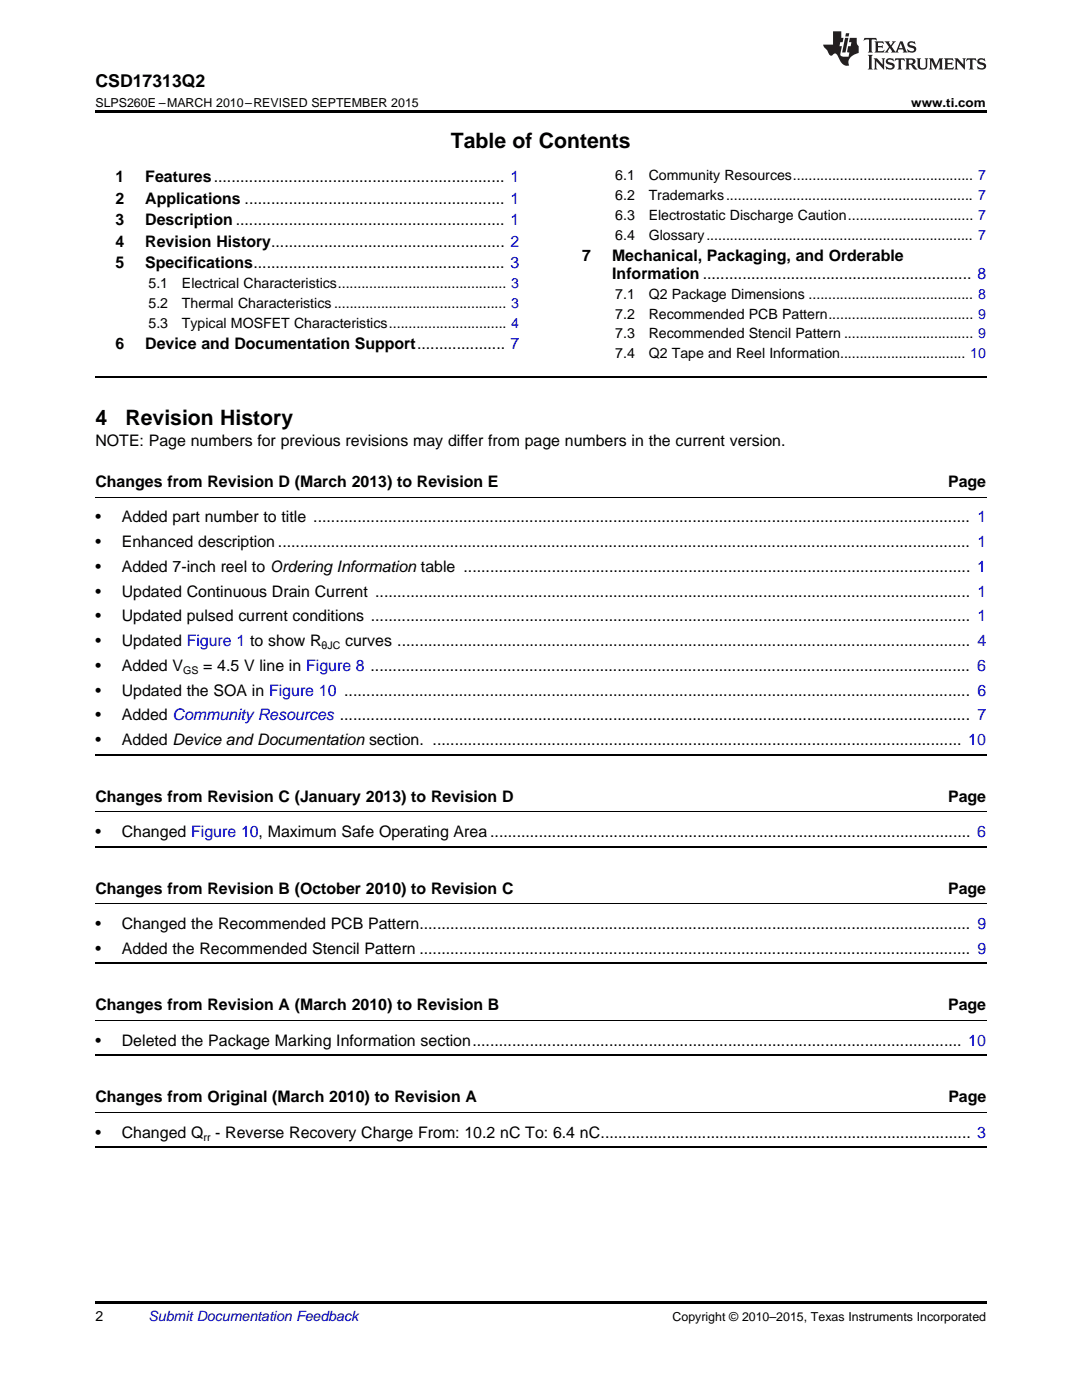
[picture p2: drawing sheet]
<svg xmlns="http://www.w3.org/2000/svg" width="216mm" height="279mm" viewBox="0 0 216 279" stroke-linecap="round" stroke-linejoin="round" font-family="sans-serif">
<defs><g id="words">
<g font-size="4.2">
<text x="90" y="29.6">Table of Contents</text>
<text x="19" y="84.8">4</text>
<text x="25" y="84.8">Revision History</text>
</g>
<text font-size="3.5" x="19" y="17.3">CSD17313Q2</text>
<g font-size="3.2">
<text x="23" y="36.3">1</text>
<text x="23" y="40.6">2</text>
<text x="29" y="36.3">Features.................................................................. 1</text>
<text x="29" y="40.6">Applications ........................................................... 1</text>
<text x="23" y="44.9">3</text>
<text x="29" y="44.9">Description ............................................................. 1</text>
<text x="23" y="49.2">4</text>
<text x="23" y="53.6">5</text>
<text x="29" y="49.2">Revision History..................................................... 2</text>
<text x="29" y="53.6">Specifications......................................................... 3</text>
<text x="116.2" y="52.1">7</text>
<text x="122.1" y="52.1">Mechanical, Packaging, and Orderable</text>
<text x="122.2" y="55.7">Information ............................................................. 8</text>
<text x="23" y="69.7">6</text>
<text x="29" y="69.7">Device and Documentation Support.................... 7</text>
<text x="19" y="89.1">NOTE: Page numbers for previous revisions may differ from page numbers in the current version.</text>
<text x="19" y="97.2">Changes from Revision D (March 2013) to Revision E</text>
<text x="189.2" y="97.2">Page</text>
<text x="19" y="104.2">•</text>
<text x="24.3" y="104.2">Added part number to title ..................................................................................................................................................... 1</text>
<text x="19" y="109.2">•</text>
<text x="24.3" y="109.2">Enhanced description ............................................................................................................................................................. 1</text>
<text x="19" y="114.1">•</text>
<text x="19" y="119.1">•</text>
<text x="24.3" y="114.1">Added 7-inch reel to Ordering Information table ................................................................................................................... 1</text>
<text x="24.3" y="119.1">Updated Continuous Drain Current ....................................................................................................................................... 1</text>
<text x="19" y="124">•</text>
<text x="24.3" y="124">Updated pulsed current conditions ........................................................................................................................................ 1</text>
<text x="19" y="128.9">•</text>
<text x="24.3" y="128.9">Updated Figure 1 to show R</text>
<text x="68.9" y="128.9">curves .................................................................................................................................. 4</text>
<text x="19" y="133.9">•</text>
<text x="24.3" y="133.9">Added V</text>
<text x="40.5" y="133.9">= 4.5 V line in Figure 8 ........................................................................................................................................ 6</text>
<text x="19" y="138.8">•</text>
<text x="19" y="143.8">•</text>
<text x="24.3" y="138.8">Updated the SOA in Figure 10 .............................................................................................................................................. 6</text>
<text x="24.3" y="143.8">Added Community Resources ............................................................................................................................................... 7</text>
<text x="19" y="148.7">•</text>
<text x="24.3" y="148.7">Added Device and Documentation section. ........................................................................................................................ 10</text>
<text x="19" y="160">Changes from Revision C (January 2013) to Revision D</text>
<text x="189.2" y="160">Page</text>
<text x="19" y="167">•</text>
<text x="24.3" y="167">Changed Figure 10, Maximum Safe Operating Area ............................................................................................................. 6</text>
<text x="19" y="178.3">Changes from Revision B (October 2010) to Revision C</text>
<text x="189.2" y="178.3">Page</text>
<text x="19" y="185.4">•</text>
<text x="24.3" y="185.4">Changed the Recommended PCB Pattern............................................................................................................................. 9</text>
<text x="19" y="190.3">•</text>
<text x="24.3" y="190.3">Added the Recommended Stencil Pattern ............................................................................................................................. 9</text>
<text x="19" y="201.6">Changes from Revision A (March 2010) to Revision B</text>
<text x="189.2" y="201.6">Page</text>
<text x="19" y="208.7">•</text>
<text x="24.3" y="208.7">Deleted the Package Marking Information section............................................................................................................... 10</text>
<text x="19" y="220">Changes from Original (March 2010) to Revision A</text>
<text x="189.2" y="220">Page</text>
<text x="19" y="227">•</text>
<text x="24.3" y="227">Changed Q</text>
<text x="42.9" y="227">- Reverse Recovery Charge From: 10.2 nC To: 6.4 nC.................................................................................... 3</text>
</g>
<g font-size="2.8">
<text x="122.8" y="36">6.1</text>
<text x="129.4" y="36">Community Resources.............................................. 7</text>
<text x="122.8" y="39.9">6.2</text>
<text x="129.4" y="39.9">Trademarks............................................................... 7</text>
<text x="122.8" y="43.9">6.3</text>
<text x="122.8" y="47.8">6.4</text>
<text x="129.4" y="43.9">Electrostatic Discharge Caution................................ 7</text>
<text x="129.4" y="47.8">Glossary.................................................................... 7</text>
<text x="29.6" y="57.5">5.1</text>
<text x="36.3" y="57.5">Electrical Characteristics........................................... 3</text>
<text x="122.8" y="59.6">7.1</text>
<text x="129.4" y="59.6">Q2 Package Dimensions .......................................... 8</text>
<text x="29.6" y="61.5">5.2</text>
<text x="29.6" y="65.4">5.3</text>
<text x="36.3" y="61.5">Thermal Characteristics ............................................ 3</text>
<text x="36.3" y="65.4">Typical MOSFET Characteristics.............................. 4</text>
<text x="122.8" y="63.6">7.2</text>
<text x="129.4" y="63.6">Recommended PCB Pattern..................................... 9</text>
<text x="122.8" y="67.5">7.3</text>
<text x="122.8" y="71.5">7.4</text>
<text x="129.4" y="67.5">Recommended Stencil Pattern ................................. 9</text>
<text x="129.4" y="71.5">Q2 Tape and Reel Information................................ 10</text>
<text x="19" y="263.6">2</text>
</g>
<text font-size="2.8" fill="#0000c8" x="29.6" y="263.6">Submit Documentation Feedback</text>
<g font-size="2.5">
<text x="19" y="21.4">SLPS260E –MARCH 2010–REVISED SEPTEMBER 2015</text>
<text x="181.8" y="21.4">www.ti.com</text>
<text x="134.2" y="263.6">Copyright © 2010–2015, Texas Instruments Incorporated</text>
</g>
<g font-size="2.1">
<text x="64.2" y="129.6">θJC</text>
<text x="36.5" y="134.5">GS</text>
<text x="40.6" y="227.6">rr</text>
</g>
</g></defs>
<path d="M19 22h177.8v.5h-177.8zM19 259.7h177.8v.5h-177.8z" fill="#000"/>
<path d="M19 75.2h177.8M19 150.6h177.8M19 169h177.8M19 192.3h177.8M19 210.6h177.8M19 229h177.8" fill="none" stroke="#000" stroke-width=".35"/>
<path d="M19 99.3h177.8M19 162h177.8M19 180.4h177.8M19 203.7h177.8M19 222h177.8" fill="none" stroke="#000" stroke-width=".2"/>
<g fill="#231f20">
<path d="M172.5 7.6l-.1 .5 .4-.2h.6v.1v2.1l-.2 .4h.9l-.2-.4v-2.1l.1-.1h.5l.5 .2-.2-.5zM174.5 8.3l.2 .3v1.5l-.2 .4h1.8l.2-.6a1.04 1.04 0 0 1-1.3 .2v-.7h.6l.3 .2v-.6l-.3 .2h-.6v-.6l.8-.1 .4 .3-.2-.5zM176.5 8.3l.9 1.1-.9 1.1h.8l-.2-.2 .4-.7 .5 .7-.2 .2h1.5l-.2-.2 .2-.4h.9l.1 .4-.2 .2h1l-.3-.3-.7-1.9h-.5l-.9 2-.8-1 .9-1h-.8l.1 .3-.4 .5-.3-.6 .1-.2zM179.7 8.6l.4 1h-.7zM181.3 8.4a.63 .63 0 0 0-.2 .7 .63 .63 0 0 0 .6 .4l.6 .2 .1 .2a.75 .75 0 0 1-.7 .4 .75 .75 0 0 1-.6-.5l.1 .7 .1-.1a1.11 1.11 0 0 0 1.5-.6 1.13 1.13 0 0 0-1.2-.8l-.1-.4a1.04 1.04 0 0 1 1.2 .2l-.2-.5-.2 .1-.4-.2zM173.2 10.9l.2 .4v2.2l-.2 .4h1l-.3-.4v-2.2l.3-.4zM174.3 11.6l.3 .4v1.5l-.3 .4h.8l-.2-.4v-1.3l1.5 1.7v-1.9l.2-.4h-.7l.2 .4v.9l-1.1-1.3zM177 11.8a.62 .62 0 0 0-.2 .7 .62 .62 0 0 0 .6 .4l.6 .1 .1 .3a.76 .76 0 0 1-.7 .3 .76 .76 0 0 1-.7-.4l.2 .7 .1-.1a1.11 1.11 0 0 0 1.5-.6 1.13 1.13 0 0 0-1.2-.8l-.1-.4a1.04 1.04 0 0 1 1.2 .2l-.2-.6-.2 .1-.5-.1zM178.7 11.6l-.2 .6a.61 .61 0 0 1 .8-.3v1.6l-.2 .4h.9l-.2-.4v-1.6a.63 .63 0 0 1 .7 .3l-.1-.6zM180.6 11.6l.3 .4v1.5l-.3 .4h1l-.2-.2-.1-.8 .6 .2a.76 .76 0 0 0 1.2 .7l-1-1a.58 .58 0 0 0 .6-.5 .58 .58 0 0 0-.5-.6zM181.4 11.9h.1a.45 .45 0 0 1 .5 .1 .45 .45 0 0 1 .1 .5l-.8 .2zM182.9 11.6l.2 .2a2.17 2.17 0 0 0 .3 1.9 .99 .99 0 0 0 1.6-.6v-1.1l.2-.4h-.7l.2 .2a1.92 1.92 0 0 1-.2 1.8 .6 .6 0 0 1-.9-.5v-1.1l.2-.4zM185.4 11.6l.2 .4v1.5l-.2 .4h.7l-.2-.4v-1.4l.8 1.8 .8-1.8v1.4l-.2 .4h.9l-.2-.4v-1.5l.2-.4h-.8l-.6 1.5-.6-1.5zM188.4 11.6l.2 .4v1.5l-.2 .4h1.8l.1-.6a1.04 1.04 0 0 1-1.2 .1v-.6h.5l.4 .2v-.6l-.4 .2h-.5v-.7h.8l.3 .3-.1-.6zM190.5 11.6l.2 .4v1.5l-.2 .4h.7l-.2-.4v-1.3l1.5 1.7v-1.9l.2-.4h-.7l.2 .4v.9l-1.1-1.3zM192.9 11.6l-.1 .6a.61 .61 0 0 1 .7-.3l.1 1.6-.3 .4h1l-.3-.4 .1-1.6a.63 .63 0 0 1 .7 .3l-.1-.6zM195.2 11.8a.62 .62 0 0 0-.2 .7 .62 .62 0 0 0 .6 .4l.6 .1 .1 .3a.76 .76 0 0 1-.7 .3 .76 .76 0 0 1-.6-.4l.1 .7 .1-.1a1.11 1.11 0 0 0 1.6-.6 1.13 1.13 0 0 0-1.3-.8l-.1-.4a1.04 1.04 0 0 1 1.2 .2l-.1-.6-.2 .1-.5-.1z"/>
<path d="M166.2 6.3v2.6h-1.9v.4l.8 .9a.91 .91 0 0 0 1 .8 .56 .56 0 0 1 .5-.3 .56 .56 0 0 1 .5 .3l.4 .8a1.53 1.53 0 0 0 1.9 1.2 1.54 1.54 0 0 1 1-2.1l.9-.3v-1.4a1.52 1.52 0 0 1-.4-1.6h-1.3l-.2 .8h.5l-.2 .8h-.5l-.1 1v.2l.4 .1-.2 .8a1.93 1.93 0 0 1-1.6-.3l.3-1.8h-.5l.2-.8h.4l.2-.8h-.4v-1.3zM168.6 7.6l-.6 2.9h.7l.6-2.9zM168.8 6.6l-.1 .7h.6l.2-.7z"/>
</g>
<use href="#words"/>
</svg>
